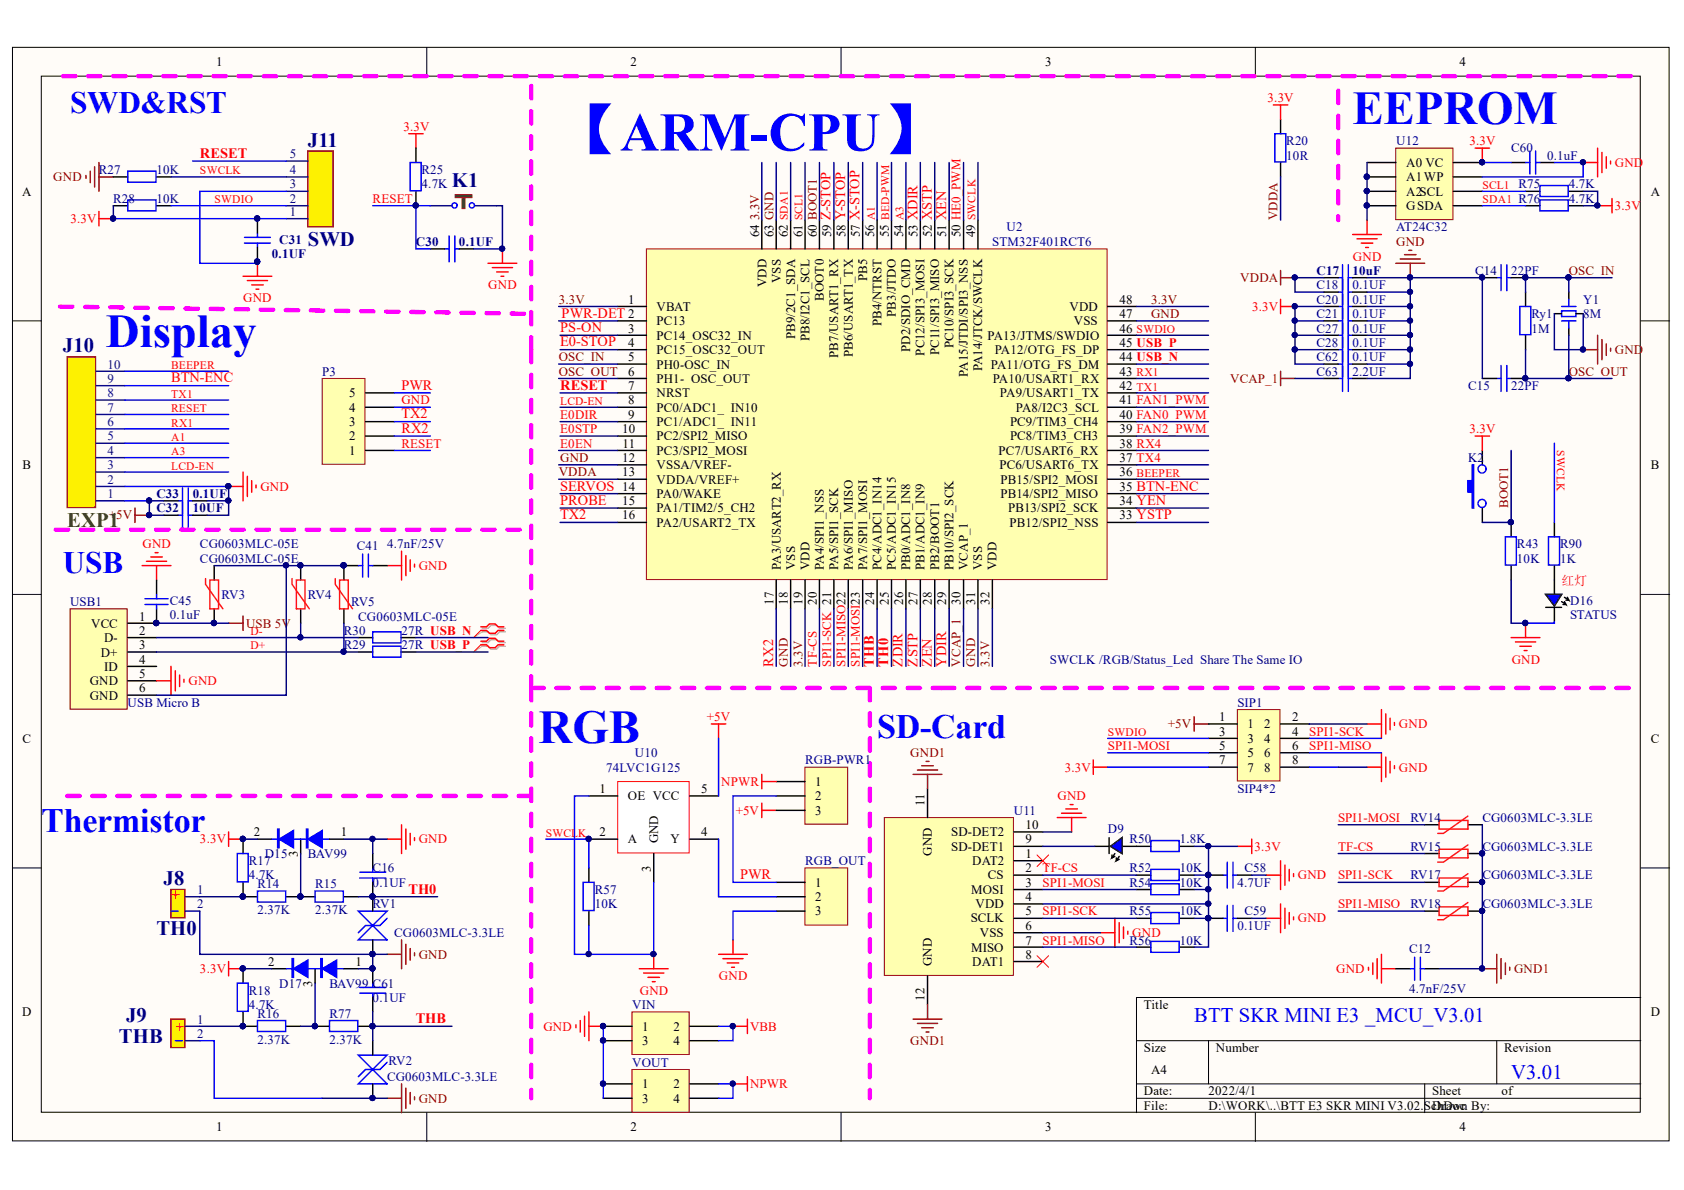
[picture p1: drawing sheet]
<svg xmlns="http://www.w3.org/2000/svg" width="297mm" height="210mm" viewBox="0 0 297 210" stroke-linecap="round" stroke-linejoin="round" font-family="sans-serif">
<defs><g id="words">
<text font-size="10.6" fill="#00f" x="98.8" y="26.5">【ARM-CPU】</text>
<g font-size="8.3" fill="#00f">
<text x="238.6" y="21.8">EEPROM</text>
<text x="18.7" y="61.2">Display</text>
<text x="95" y="131">RGB</text>
</g>
<g font-size="6" fill="#00f">
<text x="154.7" y="130.3">SD-Card</text>
<text x="7.3" y="146.7">Thermistor</text>
</g>
<g font-size="5.5" fill="#00f">
<text x="12.4" y="19.9">SWD&amp;RST</text>
<text x="11.1" y="101.1">USB</text>
</g>
<g font-size="3.6" fill="#000080">
<text x="54.3" y="25.9">J11</text>
<text x="79.7" y="33">K1</text>
<text x="54.3" y="43.4">SWD</text>
<text x="11.1" y="62.1">J10</text>
<text x="28.8" y="156.1">J8</text>
<text x="27.6" y="165">TH0</text>
<text x="21" y="184">THB</text>
<text x="22.2" y="180.2">J9</text>
</g>
<text font-size="3.6" fill="#008000" x="11.8" y="92.9">EXP1</text>
<g font-size="3.6" fill="#00f">
<text x="210.6" y="180.2">BTT SKR MINI E3 _MCU_V3.01</text>
<text x="266.6" y="190.4">V3.01</text>
</g>
<g font-size="2.8" fill="#f00">
<text x="30.2" y="158.8">+</text>
<text x="31" y="182">+</text>
</g>
<g font-size="2.5" fill="#f00">
<text x="35.3" y="27.9">RESET</text>
<text x="98.8" y="58.6">PS-ON</text>
<text x="99.1" y="56">PWR-DET 2</text>
<text x="98.8" y="61.1">E0-STOP</text>
<text x="30.2" y="67.5">BTN-ENC</text>
<text x="70.8" y="68.7">PWR</text>
<text x="98.8" y="68.7">RESET</text>
<text x="70.8" y="73.8">TX2</text>
<text x="70.8" y="76.3">RX2</text>
<text x="98.8" y="86.6">SERVOS 14</text>
<text x="98.8" y="89.1">PROBE</text>
<text x="98.8" y="91.6">TX2</text>
<text x="136.4" y="117.6" transform="rotate(-90 136.4 117.6)">RX2</text>
<text x="154.1" y="117.6" transform="rotate(-90 154.1 117.6)">THB</text>
<text x="156.7" y="117.6" transform="rotate(-90 156.7 117.6)">TH0</text>
<text x="159.2" y="117.6" transform="rotate(-90 159.2 117.6)">ZDIR</text>
<text x="161.8" y="117.6" transform="rotate(-90 161.8 117.6)">ZSTP</text>
<text x="164.4" y="117.6" transform="rotate(-90 164.4 117.6)">ZEN</text>
<text x="166.9" y="117.6" transform="rotate(-90 166.9 117.6)">YDIR</text>
<text x="130.5" y="155.1">PWR</text>
<text x="72.1" y="157.6">TH0</text>
<text x="73.3" y="180.5">THB</text>
</g>
<g font-size="2.3">
<text x="38.2" y="11.7">1</text>
<text x="111.2" y="11.7">2</text>
<text x="184.3" y="11.7">3</text>
<text x="257.4" y="11.7">4</text>
<text x="248" y="29.4">A0 VC</text>
<text x="3.9" y="34.5">A</text>
<text x="248" y="32">A1WP</text>
<text x="248" y="34.5">A2SCL</text>
<text x="291.2" y="34.5">A</text>
<text x="133.9" y="41.8" transform="rotate(-90 133.9 41.8)">64</text>
<text x="136.5" y="41.8" transform="rotate(-90 136.5 41.8)">63 GND</text>
<text x="139" y="41.8" transform="rotate(-90 139 41.8)">62</text>
<text x="141.5" y="41.8" transform="rotate(-90 141.5 41.8)">61</text>
<text x="144.1" y="41.8" transform="rotate(-90 144.1 41.8)">60 BOOT1</text>
<text x="146.6" y="41.8" transform="rotate(-90 146.6 41.8)">59 Z-STOP</text>
<text x="149.1" y="41.8" transform="rotate(-90 149.1 41.8)">58 Y-STOP</text>
<text x="151.7" y="41.8" transform="rotate(-90 151.7 41.8)">57 X-STOP</text>
<text x="154.2" y="41.8" transform="rotate(-90 154.2 41.8)">56</text>
<text x="156.8" y="41.8" transform="rotate(-90 156.8 41.8)">55</text>
<text x="159.3" y="41.8" transform="rotate(-90 159.3 41.8)">54</text>
<text x="161.8" y="41.8" transform="rotate(-90 161.8 41.8)">53 XDIR</text>
<text x="164.4" y="41.8" transform="rotate(-90 164.4 41.8)">52 XSTP</text>
<text x="166.9" y="41.8" transform="rotate(-90 166.9 41.8)">51 XEN</text>
<text x="169.4" y="41.8" transform="rotate(-90 169.4 41.8)">50 HE0_PWM</text>
<text x="172" y="41.8" transform="rotate(-90 172 41.8)">49</text>
<text x="248" y="37">GSDA</text>
<text x="110.8" y="53.6">1</text>
<text x="135.2" y="50.6" transform="rotate(-90 135.2 50.6)">VDD</text>
<text x="137.7" y="49.9" transform="rotate(-90 137.7 49.9)">VSS</text>
<text x="145.3" y="53.1" transform="rotate(-90 145.3 53.1)">BOOT0</text>
<text x="152.9" y="49.6" transform="rotate(-90 152.9 49.6)">PB5</text>
<text x="197.4" y="53.6">48</text>
<text x="110.8" y="58.7">3</text>
<text x="115.8" y="54.9">VBAT</text>
<text x="115.8" y="57.4">PC13</text>
<text x="115.8" y="59.9">PC14_OSC32_IN</text>
<text x="140.3" y="59.8" transform="rotate(-90 140.3 59.8)">PB9/2C1_SDA</text>
<text x="155.5" y="57.6" transform="rotate(-90 155.5 57.6)">PB4/NTRST</text>
<text x="158" y="55.9" transform="rotate(-90 158 55.9)">PB3/JTDO</text>
<text x="174.2" y="59.9">PA13/JTMS/SWDIO</text>
<text x="188.6" y="54.9">VDD</text>
<text x="189.4" y="57.4">VSS</text>
<text x="197.4" y="56.1">47</text>
<text x="197.4" y="58.7">46</text>
<text x="110.8" y="61.2">4</text>
<text x="110.8" y="63.7">5</text>
<text x="115.8" y="62.5">PC15_OSC32_OUT</text>
<text x="115.8" y="65">PH0-OSC_IN</text>
<text x="142.8" y="60.2" transform="rotate(-90 142.8 60.2)">PB8/I2C1_SCL</text>
<text x="147.9" y="63.1" transform="rotate(-90 147.9 63.1)">PB7/USART1_RX</text>
<text x="150.4" y="63" transform="rotate(-90 150.4 63)">PB6/USART1_TX</text>
<text x="160.6" y="62.1" transform="rotate(-90 160.6 62.1)">PD2/SDIO_CMD</text>
<text x="163.1" y="62.7" transform="rotate(-90 163.1 62.7)">PC12/SPI3_MOSI</text>
<text x="165.6" y="62.6" transform="rotate(-90 165.6 62.6)">PC11/SPI3_MISO</text>
<text x="168.2" y="61.5" transform="rotate(-90 168.2 61.5)">PC10/SPI3_SCK</text>
<text x="173.3" y="65.5" transform="rotate(-90 173.3 65.5)">PA14/JTCK/SWCLK</text>
<text x="174.8" y="65">PA11/OTG_FS_DM</text>
<text x="175.4" y="62.5">PA12/OTG_FS_DP</text>
<text x="197.4" y="63.7">44 USB_N</text>
<text x="197.4" y="61.2">45 USB_P</text>
<text x="61.6" y="70.1">5</text>
<text x="110.8" y="66.3">6</text>
<text x="110.8" y="68.8">7</text>
<text x="110.8" y="71.3">8</text>
<text x="115.8" y="67.5">PH1- OSC_OUT</text>
<text x="115.8" y="70.1">NRST</text>
<text x="170.7" y="66.5" transform="rotate(-90 170.7 66.5)">PA15/JTDI/SPI3_NSS</text>
<text x="175.1" y="67.5">PA10/USART1_RX</text>
<text x="176.4" y="70.1">PA9/USART1_TX</text>
<text x="197.4" y="71.3">41 FAN1_PWM</text>
<text x="197.4" y="68.8">42</text>
<text x="197.4" y="66.3">43</text>
<text x="61.6" y="77.7">2</text>
<text x="61.6" y="75.1">3</text>
<text x="61.6" y="72.6">4</text>
<text x="109.7" y="76.4">10</text>
<text x="110.8" y="73.9">9</text>
<text x="115.8" y="72.6">PC0/ADC1_ IN10</text>
<text x="115.8" y="75.1">PC1/ADC1_ IN11</text>
<text x="115.8" y="77.7">PC2/SPI2_MISO</text>
<text x="178.2" y="77.7">PC8/TIM3_CH3</text>
<text x="178.2" y="75.1">PC9/TIM3_CH4</text>
<text x="179.2" y="72.6">PA8/I2C3_SCL</text>
<text x="197.4" y="76.4">39 FAN2_PWM</text>
<text x="197.4" y="73.9">40 FAN0_PWM</text>
<text x="4" y="82.8">B</text>
<text x="61.6" y="80.2">1</text>
<text x="109.7" y="81.5">12</text>
<text x="109.8" y="78.9">11</text>
<text x="115.8" y="80.2">PC3/SPI2_MOSI</text>
<text x="115.8" y="82.8">VSSA/VREF-</text>
<text x="176.1" y="80.2">PC7/USART6_RX</text>
<text x="176.3" y="82.8">PC6/USART6_TX</text>
<text x="197.4" y="81.5">37 TX4</text>
<text x="197.4" y="78.9">38 RX4</text>
<text x="291.2" y="82.8">B</text>
<text x="109.7" y="84">13</text>
<text x="109.7" y="89.1">15</text>
<text x="115.8" y="85.3">VDDA/VREF+</text>
<text x="115.8" y="87.8">PA0/WAKE</text>
<text x="176.5" y="87.8">PB14/SPI2_MISO</text>
<text x="176.5" y="85.3">PB15/SPI2_MOSI</text>
<text x="197.4" y="89.1">34 YEN</text>
<text x="197.4" y="86.6">35 BTN-ENC</text>
<text x="197.4" y="84">36</text>
<text x="109.7" y="91.6">16</text>
<text x="115.8" y="90.4">PA1/TIM2/5_CH2</text>
<text x="115.8" y="92.9">PA2/USART2_TX</text>
<text x="177.8" y="90.4">PB13/SPI2_SCK</text>
<text x="178.1" y="92.9">PB12/SPI2_NSS</text>
<text x="197.4" y="91.6">33 YSTP</text>
<text x="137.7" y="100.5" transform="rotate(-90 137.7 100.5)">PA3/USART2_RX</text>
<text x="140.3" y="100.5" transform="rotate(-90 140.3 100.5)">VSS</text>
<text x="142.8" y="100.5" transform="rotate(-90 142.8 100.5)">VDD</text>
<text x="145.3" y="100.5" transform="rotate(-90 145.3 100.5)">PA4/SPI1_NSS</text>
<text x="147.9" y="100.5" transform="rotate(-90 147.9 100.5)">PA5/SPI1_SCK</text>
<text x="150.4" y="100.5" transform="rotate(-90 150.4 100.5)">PA6/SPI1_MISO</text>
<text x="152.9" y="100.5" transform="rotate(-90 152.9 100.5)">PA7/SPI1_MOSI</text>
<text x="155.5" y="100.5" transform="rotate(-90 155.5 100.5)">PC4/ADC1_IN14</text>
<text x="158" y="100.5" transform="rotate(-90 158 100.5)">PC5/ADC1_IN15</text>
<text x="160.6" y="100.5" transform="rotate(-90 160.6 100.5)">PB0/ADC1_IN8</text>
<text x="163.1" y="100.5" transform="rotate(-90 163.1 100.5)">PB1/ADC1_IN9</text>
<text x="165.6" y="100.5" transform="rotate(-90 165.6 100.5)">PB2/BOOT1</text>
<text x="168.2" y="100.5" transform="rotate(-90 168.2 100.5)">PB10/SPI2_SCK</text>
<text x="170.7" y="100.5" transform="rotate(-90 170.7 100.5)">VCAP_1</text>
<text x="173.3" y="100.5" transform="rotate(-90 173.3 100.5)">VSS</text>
<text x="175.8" y="100.5" transform="rotate(-90 175.8 100.5)">VDD</text>
<text x="136.5" y="106.7" transform="rotate(-90 136.5 106.7)">17</text>
<text x="139" y="106.7" transform="rotate(-90 139 106.7)">18</text>
<text x="141.5" y="106.7" transform="rotate(-90 141.5 106.7)">19</text>
<text x="144.1" y="106.7" transform="rotate(-90 144.1 106.7)">20</text>
<text x="154.2" y="106.7" transform="rotate(-90 154.2 106.7)">24</text>
<text x="156.8" y="106.7" transform="rotate(-90 156.8 106.7)">25</text>
<text x="159.3" y="106.7" transform="rotate(-90 159.3 106.7)">26</text>
<text x="161.8" y="106.7" transform="rotate(-90 161.8 106.7)">27</text>
<text x="164.4" y="106.7" transform="rotate(-90 164.4 106.7)">28</text>
<text x="166.9" y="106.7" transform="rotate(-90 166.9 106.7)">29</text>
<text x="169.4" y="106.7" transform="rotate(-90 169.4 106.7)">30</text>
<text x="172" y="106.7" transform="rotate(-90 172 106.7)">31</text>
<text x="174.5" y="106.7" transform="rotate(-90 174.5 106.7)">32</text>
<text x="16.1" y="110.7">VCC</text>
<text x="18.4" y="113.3">D-</text>
<text x="24.5" y="109.5">1</text>
<text x="24.5" y="112">2</text>
<text x="17.8" y="115.8">D+</text>
<text x="18.4" y="118.3">ID</text>
<text x="24.5" y="114.5">3</text>
<text x="24.5" y="117.1">4</text>
<text x="24.5" y="119.6">5</text>
<text x="15.8" y="120.9">GND</text>
<text x="15.8" y="123.4">GND</text>
<text x="24.5" y="122.1">6</text>
<text x="4" y="131">C</text>
<text x="215" y="127.2">1</text>
<text x="215" y="129.7">3</text>
<text x="220" y="128.5">1</text>
<text x="220" y="131">3</text>
<text x="223" y="128.5">2</text>
<text x="223" y="131">4</text>
<text x="227.9" y="127.2">2</text>
<text x="227.9" y="129.7">4</text>
<text x="291.2" y="131">C</text>
<text x="215" y="132.3">5</text>
<text x="215" y="134.8">7</text>
<text x="220" y="133.6">5</text>
<text x="220" y="136.1">7</text>
<text x="223" y="133.6">6</text>
<text x="223" y="136.1">8</text>
<text x="227.9" y="132.3">6</text>
<text x="227.9" y="134.8">8</text>
<text x="105.7" y="139.9">1</text>
<text x="110.7" y="141.2">OE VCC</text>
<text x="123.7" y="139.9">5</text>
<text x="143.8" y="138.6">1</text>
<text x="143.8" y="141.2">2</text>
<text x="143.8" y="143.7">3</text>
<text x="163.1" y="142.2" transform="rotate(-90 163.1 142.2)">11</text>
<text x="44.8" y="147.5">2</text>
<text x="60.1" y="147.5">1</text>
<text x="105.7" y="147.5">2</text>
<text x="110.7" y="148.8">A</text>
<text x="116.1" y="148.8" transform="rotate(-90 116.1 148.8)">GND</text>
<text x="118.3" y="148.8">Y</text>
<text x="123.7" y="147.5">4</text>
<text x="167.8" y="147.5">SD-DET2</text>
<text x="180.9" y="148.8">9</text>
<text x="180.9" y="146.2">10</text>
<text x="52.5" y="151.2" transform="rotate(-90 52.5 151.2)">3</text>
<text x="114.8" y="153.8" transform="rotate(-90 114.8 153.8)">3</text>
<text x="164.4" y="151" transform="rotate(-90 164.4 151)">GND</text>
<text x="167.8" y="150">SD-DET1</text>
<text x="171.5" y="152.6">DAT2</text>
<text x="174.3" y="155.1">CS</text>
<text x="180.9" y="151.3">1</text>
<text x="180.9" y="153.8">2</text>
<text x="143.8" y="156.4">1</text>
<text x="143.8" y="158.9">2</text>
<text x="143.8" y="161.4">3</text>
<text x="171.3" y="157.6">MOSI</text>
<text x="172.1" y="160.2">VDD</text>
<text x="180.9" y="156.4">3</text>
<text x="180.9" y="158.9">4</text>
<text x="180.9" y="161.4">5</text>
<text x="171.2" y="162.7">SCLK</text>
<text x="171.3" y="167.9">MISO</text>
<text x="172.8" y="165.3">VSS</text>
<text x="180.9" y="164.1">6</text>
<text x="180.9" y="166.6">7</text>
<text x="47.3" y="170.4">2</text>
<text x="62.7" y="170.4">1</text>
<text x="164.4" y="170.3" transform="rotate(-90 164.4 170.3)">GND</text>
<text x="171.5" y="170.4">DAT1</text>
<text x="180.9" y="169.1">8</text>
<text x="3.9" y="179.3">D</text>
<text x="55.1" y="174" transform="rotate(-90 55.1 174)">3</text>
<text x="163.1" y="176.5" transform="rotate(-90 163.1 176.5)">12</text>
<text x="201.8" y="178">Title</text>
<text x="291.2" y="179.3">D</text>
<text x="113.3" y="181.8">1</text>
<text x="113.3" y="184.4">3</text>
<text x="118.8" y="181.8">2</text>
<text x="118.8" y="184.4">4</text>
<text x="201.8" y="185.6">Size</text>
<text x="214.4" y="185.6">Number</text>
<text x="265.3" y="185.6">Revision</text>
<text x="113.3" y="192">1</text>
<text x="118.8" y="192">2</text>
<text x="203" y="189.4">A4</text>
<text x="113.3" y="194.5">3</text>
<text x="118.8" y="194.5">4</text>
<text x="201.8" y="193.2">Date:</text>
<text x="201.8" y="195.8">File:</text>
<text x="213.2" y="193.2">2022/4/1</text>
<text x="213.2" y="195.8">D:\WORK\..\BTT E3 SKR MINI V3.02.SchDoc</text>
<text x="252.6" y="193.2">Sheet</text>
<text x="252.6" y="195.8">Drawn By:</text>
<text x="264.9" y="193.2">of</text>
<text x="38.2" y="199.6">1</text>
<text x="111.2" y="199.6">2</text>
<text x="184.3" y="199.6">3</text>
<text x="257.4" y="199.6">4</text>
</g>
<g font-size="2.3" fill="#f00">
<text x="71.1" y="23.1">3.3V</text>
<text x="223.6" y="18">3.3V</text>
<text x="259.2" y="25.6">3.3V</text>
<text x="284.8" y="29.4">GND</text>
<text x="65.7" y="35.8">RESET</text>
<text x="12.4" y="39.3">3.3V</text>
<text x="284.8" y="37">3.3V</text>
<text x="238.6" y="46">GND</text>
<text x="42.9" y="53.3">GND</text>
<text x="86.1" y="51.1">GND</text>
<text x="220.9" y="54.9">3.3V</text>
<text x="70.8" y="71.3">GND</text>
<text x="98.8" y="73.9">E0DIR</text>
<text x="98.8" y="76.4">E0STP</text>
<text x="259.2" y="76.4">3.3V</text>
<text x="70.8" y="78.9">RESET</text>
<text x="98.8" y="78.9">E0EN</text>
<text x="45.9" y="86.6">GND</text>
<text x="25.1" y="96.7">GND</text>
<text x="73.9" y="100.5">GND</text>
<text x="275.4" y="103.1">红灯</text>
<text x="144.1" y="117.6" transform="rotate(-90 144.1 117.6)">TF-CS</text>
<text x="146.6" y="117.6" transform="rotate(-90 146.6 117.6)">SPI1-SCK 21</text>
<text x="149.1" y="117.6" transform="rotate(-90 149.1 117.6)">SPI1-MISO22</text>
<text x="151.7" y="117.6" transform="rotate(-90 151.7 117.6)">SPI1-MOSI23</text>
<text x="266.6" y="117.1">GND</text>
<text x="33.2" y="120.9">GND</text>
<text x="124.7" y="127.2">+5V</text>
<text x="230.9" y="129.7">SPI1-SCK</text>
<text x="246.8" y="128.5">GND</text>
<text x="187.8" y="136.1">3.3V</text>
<text x="195.4" y="132.3">SPI1-MOSI</text>
<text x="230.9" y="132.3">SPI1-MISO</text>
<text x="246.8" y="136.1">GND</text>
<text x="127.2" y="138.6">NPWR</text>
<text x="129.8" y="143.7">+5V</text>
<text x="186.5" y="141.2">GND</text>
<text x="35.3" y="148.8">3.3V</text>
<text x="73.9" y="148.8">GND</text>
<text x="236" y="145">SPI1-MOSI</text>
<text x="183.9" y="153.8">TF-CS</text>
<text x="221.3" y="150">3.3V</text>
<text x="228.9" y="155.1">GND</text>
<text x="236" y="155.1">SPI1-SCK</text>
<text x="236" y="150">TF-CS</text>
<text x="183.9" y="156.4">SPI1-MOSI</text>
<text x="183.9" y="161.4">SPI1-SCK</text>
<text x="236" y="160.2">SPI1-MISO</text>
<text x="183.9" y="166.6">SPI1-MISO</text>
<text x="199.7" y="165.3">GND</text>
<text x="228.9" y="162.7">GND</text>
<text x="35.3" y="171.7">3.3V</text>
<text x="126.8" y="172.9">GND</text>
<text x="235.7" y="171.7">GND</text>
<text x="112.8" y="175.5">GND</text>
<text x="95.8" y="181.8">GND</text>
<text x="132.3" y="181.8">VBB</text>
<text x="132.3" y="192">NPWR</text>
</g>
<g font-size="2.3" fill="#11037f">
<text x="51.1" y="27.9">5</text>
<text x="51.1" y="35.8">2</text>
<text x="51.1" y="33.2">3</text>
<text x="51.1" y="30.7">4</text>
<text x="51.1" y="38">1</text>
<text x="18.9" y="65">10</text>
<text x="18.9" y="70.1">8</text>
<text x="18.9" y="67.5">9</text>
<text x="18.9" y="77.7">5</text>
<text x="18.9" y="75.1">6</text>
<text x="18.9" y="72.6">7</text>
<text x="18.9" y="82.8">3</text>
<text x="18.9" y="80.2">4</text>
<text x="18.9" y="87.8">1</text>
<text x="18.9" y="85.3">2</text>
<text x="34.8" y="157.6">1</text>
<text x="34.8" y="160.2">2</text>
<text x="34.8" y="180.5">1</text>
<text x="34.8" y="183.1">2</text>
</g>
<g font-size="2.3" fill="#000080">
<text x="226.9" y="25.6">R20</text>
<text x="226.9" y="28.1">10R</text>
<text x="246.3" y="25.6">U12</text>
<text x="266.6" y="26.9">C60</text>
<text x="272.9" y="28.1">0.1uF</text>
<text x="17.4" y="30.7">R27</text>
<text x="20" y="35.8">R28</text>
<text x="27.6" y="30.7">10K</text>
<text x="27.6" y="35.8">10K</text>
<text x="74.4" y="30.7">R25</text>
<text x="74.4" y="33.2">4.7K</text>
<text x="276.7" y="33.2">4.7K</text>
<text x="276.7" y="35.8">4.7K</text>
<text x="177.6" y="40.8">U2</text>
<text x="246.3" y="40.8">AT24C32</text>
<text x="48" y="45.5">0.1UF</text>
<text x="49.2" y="43.1">C31</text>
<text x="73.3" y="43.4">C30</text>
<text x="81" y="43.4">0.1UF</text>
<text x="175" y="43.4">STM32F401RCT6</text>
<text x="232.2" y="53.6">C20</text>
<text x="232.2" y="48.5">C17</text>
<text x="232.2" y="51.1">C18</text>
<text x="238.6" y="53.6">0.1UF</text>
<text x="238.6" y="48.5">10uF</text>
<text x="238.6" y="51.1">0.1UF</text>
<text x="260.2" y="48.5">C14</text>
<text x="266.6" y="48.5">22PF</text>
<text x="279.2" y="53.6">Y1</text>
<text x="232.2" y="56.1">C21</text>
<text x="232.2" y="58.7">C27</text>
<text x="238.6" y="56.1">0.1UF</text>
<text x="238.6" y="58.7">0.1UF</text>
<text x="270.1" y="56.1">Ry1</text>
<text x="270.1" y="58.7">1M</text>
<text x="279.2" y="56.1">8M</text>
<text x="232.2" y="61.2">C28</text>
<text x="232.2" y="63.7">C62</text>
<text x="238.6" y="61.2">0.1UF</text>
<text x="238.6" y="63.7">0.1UF</text>
<text x="56.8" y="66.3">P3</text>
<text x="232.2" y="66.3">C63</text>
<text x="238.6" y="66.3">2.2UF</text>
<text x="258.9" y="68.8">C15</text>
<text x="266.6" y="68.8">22PF</text>
<text x="258.9" y="81.5">K2</text>
<text x="27.6" y="87.8">C33</text>
<text x="34" y="87.8">0.1UF</text>
<text x="27.6" y="90.4">C32</text>
<text x="34" y="90.4">10UF</text>
<text x="35.3" y="99.2">CG0603MLC-05E</text>
<text x="35.3" y="96.7">CG0603MLC-05E</text>
<text x="62.9" y="97">C41</text>
<text x="68.3" y="96.7">4.7nF/25V</text>
<text x="267.6" y="96.7">R43</text>
<text x="267.6" y="99.2">10K</text>
<text x="275.2" y="96.7">R90</text>
<text x="275.2" y="99.2">1K</text>
<text x="12.4" y="106.9">USB1</text>
<text x="29.9" y="106.7">C45</text>
<text x="39.1" y="105.7">RV3</text>
<text x="54.3" y="105.7">RV4</text>
<text x="61.9" y="106.9">RV5</text>
<text x="277" y="106.7">D16</text>
<text x="29.9" y="109.2">0.1uF</text>
<text x="60.7" y="112">R30</text>
<text x="63.2" y="109.5">CG0603MLC-05E</text>
<text x="70.8" y="112">27R USB_N</text>
<text x="277" y="109.2">STATUS</text>
<text x="60.7" y="114.5">R29</text>
<text x="70.8" y="114.5">27R USB_P</text>
<text x="185.2" y="117.1">SWCLK /RGB/Status_Led Share The Same IO</text>
<text x="22.5" y="124.7">USB Micro B</text>
<text x="218.3" y="124.7">SIP1</text>
<text x="106.9" y="136.1">74LVC1G125</text>
<text x="112" y="133.6">U10</text>
<text x="142" y="134.8">RGB-PWR1</text>
<text x="178.8" y="143.7">U11</text>
<text x="218.3" y="139.9">SIP4*2</text>
<text x="195.4" y="147">D9</text>
<text x="199.2" y="148.8">R50</text>
<text x="208.1" y="148.8">1.8K</text>
<text x="248.8" y="145">RV14</text>
<text x="261.5" y="145">CG0603MLC-3.3LE</text>
<text x="43.9" y="152.6">R17</text>
<text x="43.9" y="155.1">4.7K</text>
<text x="46.7" y="151.3">D15</text>
<text x="54.3" y="151.3">BAV99</text>
<text x="65.7" y="153.8">C16</text>
<text x="142" y="152.6">RGB_OUT</text>
<text x="199.2" y="153.8">R52</text>
<text x="208.1" y="153.8">10K</text>
<text x="219.5" y="153.8">C58</text>
<text x="248.8" y="150">RV15</text>
<text x="248.8" y="155.1">RV17</text>
<text x="261.5" y="150">CG0603MLC-3.3LE</text>
<text x="261.5" y="155.1">CG0603MLC-3.3LE</text>
<text x="45.4" y="156.6">R14</text>
<text x="45.4" y="161.2">2.37K</text>
<text x="55.6" y="156.6">R15</text>
<text x="55.6" y="161.2">2.37K</text>
<text x="65.7" y="160.2">RV1</text>
<text x="65.7" y="156.4">0.1UF</text>
<text x="104.9" y="160.2">10K</text>
<text x="104.9" y="157.6">R57</text>
<text x="199.2" y="156.4">R54</text>
<text x="199.2" y="161.4">R55</text>
<text x="208.1" y="156.4">10K</text>
<text x="208.1" y="161.4">10K</text>
<text x="218.3" y="156.4">4.7UF</text>
<text x="219.5" y="161.4">C59</text>
<text x="248.8" y="160.2">RV18</text>
<text x="261.5" y="160.2">CG0603MLC-3.3LE</text>
<text x="69.5" y="165.3">CG0603MLC-3.3LE</text>
<text x="199.2" y="166.6">R56</text>
<text x="208.1" y="166.6">10K</text>
<text x="218.3" y="164.1">0.1UF</text>
<text x="248.5" y="168.1">C12</text>
<text x="43.9" y="175.5">R18</text>
<text x="43.9" y="178">4.7K</text>
<text x="45.4" y="179.5">R16</text>
<text x="49.2" y="174.2">D17</text>
<text x="58.1" y="174.2">BAV99 C61</text>
<text x="58.1" y="179.5">R77</text>
<text x="65.7" y="176.7">0.1UF</text>
<text x="111.5" y="178">VIN</text>
<text x="248.5" y="175.2">4.7nF/25V</text>
<text x="45.4" y="184.1">2.37K</text>
<text x="58.1" y="184.1">2.37K</text>
<text x="68.3" y="190.7">CG0603MLC-3.3LE</text>
<text x="68.5" y="187.9">RV2</text>
<text x="111.5" y="188.2">VOUT</text>
</g>
<g font-size="2.3" fill="#800000">
<text x="9.4" y="32">GND</text>
<text x="133.9" y="38.8" transform="rotate(-90 133.9 38.8)">3.3V</text>
<text x="225.4" y="38.8" transform="rotate(-90 225.4 38.8)">VDDA</text>
<text x="246.3" y="43.4">GND</text>
<text x="98.6" y="53.6">3.3V</text>
<text x="203" y="53.6">3.3V</text>
<text x="218.8" y="49.8">VDDA</text>
<text x="276.7" y="48.5">OSC_IN</text>
<text x="203" y="56.1">GND</text>
<text x="98.6" y="63.7">OSC_IN</text>
<text x="284.8" y="62.5">GND</text>
<text x="98.6" y="66.3">OSC_OUT</text>
<text x="217" y="67.5">VCAP_1</text>
<text x="276.7" y="66.3">OSC_OUT</text>
<text x="98.8" y="81.5">GND</text>
<text x="98.6" y="84">VDDA</text>
<text x="266.1" y="89.6" transform="rotate(-90 266.1 89.6)">BOOT1</text>
<text x="19.2" y="91.6">+5V</text>
<text x="43.4" y="110.7">USB 5V</text>
<text x="139" y="117.6" transform="rotate(-90 139 117.6)">GND</text>
<text x="141.5" y="117.6" transform="rotate(-90 141.5 117.6)">3.3V</text>
<text x="169.4" y="117.6" transform="rotate(-90 169.4 117.6)">VCAP_1</text>
<text x="172" y="117.6" transform="rotate(-90 172 117.6)">GND</text>
<text x="174.5" y="117.6" transform="rotate(-90 174.5 117.6)">3.3V</text>
<text x="206" y="128.5">+5V</text>
<text x="160.6" y="133.6">GND1</text>
<text x="73.9" y="169.1">GND</text>
<text x="267.1" y="171.7">GND1</text>
<text x="160.6" y="184.4">GND1</text>
<text x="73.9" y="194.5">GND</text>
</g>
<g font-size="2" fill="#f00">
<text x="35.3" y="30.8">SWCLK</text>
<text x="37.8" y="35.8">SWDIO</text>
<text x="261.5" y="33.3">SCL1 R75</text>
<text x="261.5" y="35.8">SDA1 R76</text>
<text x="139" y="38.8" transform="rotate(-90 139 38.8)">SDA1</text>
<text x="141.5" y="38.8" transform="rotate(-90 141.5 38.8)">SCL1</text>
<text x="154.3" y="38.8" transform="rotate(-90 154.3 38.8)">A1</text>
<text x="156.8" y="38.8" transform="rotate(-90 156.8 38.8)">BED-PWM</text>
<text x="159.4" y="38.8" transform="rotate(-90 159.4 38.8)">A3</text>
<text x="172.1" y="38.8" transform="rotate(-90 172.1 38.8)">SWCLK</text>
<text x="200.5" y="58.7">SWDIO</text>
<text x="30.2" y="65">BEEPER</text>
<text x="30.2" y="70.2">TX1</text>
<text x="98.8" y="71.4">LCD-EN</text>
<text x="200.5" y="66.3">RX1</text>
<text x="200.5" y="68.9">TX1</text>
<text x="30.2" y="77.8">A1</text>
<text x="30.2" y="72.7">RESET</text>
<text x="30.2" y="75.2">RX1</text>
<text x="30.2" y="80.3">A3</text>
<text x="30.2" y="82.8">LCD-EN</text>
<text x="274.6" y="79.5" transform="rotate(90 274.6 79.5)">SWCLK</text>
<text x="200.5" y="84.1">BEEPER</text>
<text x="44.2" y="112">D-</text>
<text x="44.2" y="114.5">D+</text>
<text x="195.4" y="129.8">SWDIO</text>
<text x="96.3" y="147.6">SWCLK</text>
</g>
</g></defs>
<g fill="#fffcf8" stroke="#000" stroke-width=".18">
<path d="M2.2 8.4h292.2v192.8h-292.2z"/>
<path d="M7.3 13.4h282v182.8h-282z"/>
</g>
<g fill="none" stroke="#000" stroke-width=".18">
<path d="M75.3 8.4v5M148.4 8.4v5M221.4 8.4v5M2.2 56.6h5.1M289.4 56.6h5.1M2.2 104.8h5.1M289.4 104.8h5.1M2.2 153.1h5.1M289.4 153.1h5.1M289.4 175.9h-88.9v20.4M75.3 196.3v5M148.4 196.3v5"/>
<path d="M200.5 183.6h88.9M200.5 191.2h88.9M200.5 193.7h88.9M213.2 183.6v7.6M221.4 196.3v5M251.3 191.2v5.1M264 183.6v7.6"/>
</g>
<path d="M11.1 13.4h277.1M92.4 55.3l-82.6-1.2M93.7 121.4h72.4M153.4 121.4v72.3" fill="none" stroke="#f0f" stroke-width=".76" stroke-dasharray="2.2 2.2"/>
<path d="M30.1 156.9h2.5v5h-2.5z" fill="#fdf101" stroke="#800000" stroke-width=".25"/>
<path d="M32.7 158.2h2.5M32.7 160.7h2.5" fill="none" stroke="#11037f" stroke-width=".25"/>
<path d="M30.2 160.7h1.2" fill="none" stroke="#00f" stroke-width=".25"/>
<path d="M72.1 23.6h2.5M73.4 23.6v2.5" fill="none" stroke="#f00" stroke-width=".25"/>
<path d="M81.5 34.9h.5v1.9h-.5z" fill="#008000" stroke="#800000" stroke-width=".18"/>
<path d="M75.9 36.3h3.8M83.8 36.3h3.8" fill="none" stroke="#11037f" stroke-width=".25"/>
<path d="M80.3 34.3h2.9v.6h-2.9z" fill="#008000" stroke="#800000" stroke-width=".18"/>
<g fill="none" stroke="#00f" stroke-width=".25">
<path d="M78.5 43.9h.7M79.2 41.6v4.6M80.2 43.9h.8M80.2 41.6v4.6"/>
<circle cx="80.2" cy="36.2" r=".46"/>
<circle cx="83.2" cy="36.2" r=".46"/>
</g>
<path d="M86.1 46.4h5.1M86.8 47.2h3.6M87.6 48h2M88.4 48.7h.5M88.6 43.9v2.5" fill="none" stroke="#f00" stroke-width=".25"/>
<circle cx="88.6" cy="43.9" r=".46" fill="#000080" stroke="#000080" stroke-width=".18"/>
<path d="M75.9 43.9h2.6M81 43.9h2.5" fill="none" stroke="#000" stroke-width=".25"/>
<path d="M56.8 66.8h7.6v15.1h-7.6z" fill="#ffffb0" stroke="#800000" stroke-width=".18"/>
<path d="M64.5 79.5h5.1M64.5 76.9h5.1M64.5 74.4h5.1M64.5 71.8h5.1M64.5 69.3h5.1" fill="none" stroke="#000" stroke-width=".25"/>
<path d="M40.3 146.7v2.6M40.3 148h2.6" fill="none" stroke="#f00" stroke-width=".25"/>
<circle cx="42.8" cy="148" r=".46" fill="#000080" stroke="#000080" stroke-width=".18"/>
<path d="M11.9 62.9h4.9v26.6h-4.9z" fill="#fdf101" stroke="#800000" stroke-width=".25"/>
<path d="M16.9 78.2h5.1M16.9 75.6h5.1M16.9 73.1h5.1M16.9 70.6h5.1M16.9 68h5.1M16.9 65.5h5.1M16.9 88.3h5.1M16.9 85.8h5.1M16.9 83.3h5.1M16.9 80.7h5.1" fill="none" stroke="#11037f" stroke-width=".25"/>
<path d="M30.1 179.8h2.5v5h-2.5z" fill="#fdf101" stroke="#800000" stroke-width=".25"/>
<path d="M32.7 181h2.5M32.7 183.6h2.5" fill="none" stroke="#11037f" stroke-width=".25"/>
<path d="M30.9 183.6h1.3" fill="none" stroke="#00f" stroke-width=".25"/>
<path d="M40.3 169.6v2.5M40.3 170.9h2.6" fill="none" stroke="#f00" stroke-width=".25"/>
<circle cx="42.8" cy="170.8" r=".46" fill="#000080" stroke="#000080" stroke-width=".18"/>
<path d="M54.3 26.6h4.5v13.4h-4.5z" fill="#fdf101" stroke="#800000" stroke-width=".25"/>
<path d="M50.5 38.6h3.8M50.5 36.3h3.8M50.5 33.7h3.8M50.5 31.2h3.8M50.5 28.4h3.8" fill="none" stroke="#11037f" stroke-width=".25"/>
<path d="M43.1 42.9h4.6M43.1 41.9h4.6M45.4 41.1v.8M45.4 42.9v.7" fill="none" stroke="#00f" stroke-width=".25"/>
<path d="M45.4 38.6v2.5M45.4 43.6v2.6" fill="none" stroke="#000" stroke-width=".25"/>
<g fill="#000080" stroke="#000080" stroke-width=".18">
<circle cx="45.4" cy="38.5" r=".46"/>
<circle cx="45.4" cy="46.2" r=".46"/>
<circle cx="19.9" cy="38.5" r=".46"/>
</g>
<path d="M17.5 37.3v2.5M17.5 38.6h2.5M42.9 48.7h5.1M43.6 49.5h3.6M44.4 50.3h2M45.2 51h.5M45.4 46.2v2.5" fill="none" stroke="#f00" stroke-width=".25"/>
<path d="M109 137.9h12.6v12.6h-12.6z" fill="#fff" stroke="#f00" stroke-width=".18"/>
<path d="M28.9 90.9h2.5M28.9 88.3h2.5M34 90.9h2.5M34 88.3h2.5M103.9 140.4h5.1M103.9 148h5.1M103.9 153.1v2.5M115.3 150.6v5M121.7 140.4h5M121.7 148h5M103.9 160.7v2.6" fill="none" stroke="#000" stroke-width=".25"/>
<g fill="#000080" stroke="#000080" stroke-width=".18">
<circle cx="103.8" cy="148" r=".46"/>
<circle cx="115.3" cy="168.3" r=".46"/>
</g>
<path d="M31.4 90.9h.8M31.4 88.3h.8M32.2 86.1v7.1M33.2 90.9h.8M33.2 86.1v7.1M33.2 88.3h.8M102.9 155.6h1.9v5h-1.9z" fill="none" stroke="#00f" stroke-width=".25"/>
<g fill="none" stroke="#f00" stroke-width=".25">
<path d="M25.1 99.8h5.1M25.8 99h3.6M26.6 98.2h2M27.4 97.5h.5M27.6 99.8v2.5M125.5 127.7h2.5M126.7 127.7v2.5M134.4 141.7v2.5M134.4 142.9h2.5M112.8 170.9h5.1M113.5 171.6h3.6M114.3 172.4h2"/>
<path d="M115.1 173.2h.5M115.3 168.3v2.6"/>
</g>
<path d="M142 135.3h7.5v10.1h-7.5z" fill="#ffffb0" stroke="#800000" stroke-width=".18"/>
<path d="M136.9 137.9h5.1M136.9 140.4h5.1M136.9 142.9h5.1" fill="none" stroke="#000" stroke-width=".25"/>
<path d="M142 153.1h7.5v10.1h-7.5z" fill="#ffffb0" stroke="#800000" stroke-width=".18"/>
<path d="M136.9 155.6h5.1M136.9 158.2h5.1M136.9 160.7h5.1" fill="none" stroke="#000" stroke-width=".25"/>
<path d="M134.4 136.6v2.5M134.4 137.9h2.5M126.7 168.3h5.1M127.5 169.1h3.6M128.3 169.9h2M129 170.6h.5M129.3 165.8v2.5" fill="none" stroke="#f00" stroke-width=".25"/>
<path d="M111.5 188.6h10.1v7.6h-10.1z" fill="#ffffb0" stroke="#800000" stroke-width=".18"/>
<path d="M106.4 191.2h5.1M106.4 193.7h5.1M121.7 191.2h5M121.7 193.7h5" fill="none" stroke="#000" stroke-width=".25"/>
<circle cx="106.4" cy="191.1" r=".46" fill="#000080" stroke="#000080" stroke-width=".18"/>
<path d="M111.5 178.5h10.1v7.5h-10.1z" fill="#ffffb0" stroke="#800000" stroke-width=".18"/>
<path d="M65.7 158.2v2.5M65.7 165.8v2.5M65.7 183.6v2.5M65.7 191.2v2.5M106.4 181h5.1M106.4 183.6h5.1M121.7 181h5M121.7 183.6h5" fill="none" stroke="#000" stroke-width=".25"/>
<g fill="#000080" stroke="#000080" stroke-width=".18">
<circle cx="106.4" cy="181" r=".46"/>
<circle cx="106.4" cy="183.5" r=".46"/>
<circle cx="129.2" cy="191.1" r=".46"/>
<circle cx="129.2" cy="181" r=".46"/>
<circle cx="65.7" cy="168.3" r=".46"/>
<circle cx="65.7" cy="158.1" r=".46"/>
<circle cx="65.7" cy="193.7" r=".46"/>
</g>
<g fill="none" stroke="#f00" stroke-width=".25">
<path d="M241.1 38.8v2.6M238.6 41.4h5.1M239.4 42.1h3.5M240.1 42.9h2M240.9 43.6h.5M103.1 179.3v3.5M103.9 178.5v5.1M131.8 179.8v2.5M101.6 180.8v.5M102.3 180v2M103.9 181h2.5M129.3 181h2.5"/>
<path d="M129.3 191.2h2.5M131.8 189.9v2.6"/>
</g>
<path d="M63.2 165.8l2.5-2.5 2.6 2.5zM68.3 162l-1.3 1.3h-1.3l2.6-2.6h-5.1l2.5 2.6h-1.2l-1.3 1.2M63.2 191.2l2.5-2.6 2.6 2.6zM68.3 187.4l-1.3 1.2h-1.3l2.6-2.5h-5.1l2.5 2.5h-1.2l-1.3 1.3" fill="none" stroke="#00f" stroke-width=".25"/>
<path d="M246.2 26.1h10.1v12.6h-10.1z" fill="#ffffb0" stroke="#800000" stroke-width=".18"/>
<path d="M241.1 28.7h5.1M241.1 31.2h5.1M241.1 33.7h5.1M241.1 36.3h5.1M256.4 28.7h5.1M256.4 31.2h5.1M256.4 33.7h5.1M256.4 36.3h5.1M266.5 28.7h2.6M271.6 28.7h2.6M45.4 148h2.6M53 148v2.6" fill="none" stroke="#000" stroke-width=".25"/>
<g fill="#000080" stroke="#000080" stroke-width=".18">
<circle cx="241.1" cy="31.2" r=".46"/>
<circle cx="241.1" cy="33.7" r=".46"/>
<circle cx="241.1" cy="36.2" r=".46"/>
<circle cx="261.4" cy="28.6" r=".46"/>
<circle cx="279.2" cy="28.6" r=".46"/>
</g>
<path d="M279.3 28.7h2.5M281.8 26.1v5.1M282.6 26.9v3.5M283.3 27.7v2M284.1 28.4v.5" fill="none" stroke="#f00" stroke-width=".25"/>
<path d="M269.1 28.7h.8M269.9 26.6v4.1M270.9 26.6v4.1M270.9 28.7h.7M48 148h5M49 146.2h.2v3.3h-.2zM49.1 146.2v3.3" fill="none" stroke="#00f" stroke-width=".25"/>
<path d="M49.2 148l2.6-1.5v3z" fill="#00f"/>
<path d="M49.2 148l2.6-1.5v3zM53 148h5.1M54.1 146.2h.2v3.3h-.2zM54.2 146.2v3.3" fill="none" stroke="#00f" stroke-width=".25"/>
<path d="M54.3 148l2.5-1.5v3z" fill="#00f"/>
<path d="M54.3 148l2.5-1.5v3zM50.5 170.9h5.1M51.5 169.1h.3v3.3h-.3zM51.6 169.1v3.3" fill="none" stroke="#00f" stroke-width=".25"/>
<path d="M58.1 148h2.6M48 170.9h2.5M55.6 170.9v2.5" fill="none" stroke="#000" stroke-width=".25"/>
<path d="M51.8 170.9l2.5-1.6v3.1z" fill="#00f"/>
<path d="M51.8 170.9l2.5-1.6v3.1zM55.6 170.9h5.1M56.6 169.1h.2v3.3h-.2zM56.7 169.1v3.3" fill="none" stroke="#00f" stroke-width=".25"/>
<path d="M56.8 170.9l2.6-1.6v3.1z" fill="#00f"/>
<path d="M63.5 153.9h4.5M63.5 154.9h4.5M65.7 153.1v.8M65.7 154.9v.7M56.8 170.9l2.6-1.6v3.1zM63.5 174.2h4.5M63.5 175.2h4.5M65.7 173.4v.8M65.7 175.2v.7" fill="none" stroke="#00f" stroke-width=".25"/>
<path d="M65.7 150.6v2.5M65.7 155.6v2.6M60.7 170.9h2.5M65.7 170.9v2.5M65.7 175.9v2.6" fill="none" stroke="#000" stroke-width=".25"/>
<g fill="#000080" stroke="#000080" stroke-width=".18">
<circle cx="65.7" cy="158.1" r=".46"/>
<circle cx="65.7" cy="170.8" r=".46"/>
</g>
<path d="M93.7 121.4v72.3" fill="none" stroke="#f0f" stroke-width=".76" stroke-dasharray="2.2 2.2"/>
<path d="M156 144.2h22.8v27.8h-22.8z" fill="#ffffb0" stroke="#800000" stroke-width=".18"/>
<g fill="none" stroke="#000" stroke-width=".25">
<path d="M163.6 139.1v5.1M178.9 149.3h5M178.9 151.8h5M178.9 154.4h5M178.9 156.9h5M178.9 159.4h5M178.9 146.7h5M193.1 149.3h2.5M195.6 147.8v2.8M195.9 149.3l2-1.5v2.8zM196.1 150.8v.5M196.6 150.6l-.5 .7 .5-.2"/>
<path d="M196.9 151.3v.5M197.4 151.1l-.5 .7 .5-.2M197.9 149.3h2.6M163.6 172.1v5.1M178.9 162h5M178.9 164.5h5M178.9 167.1h5M178.9 169.6h5"/>
</g>
<path d="M195.9 149.3l2-1.5v2.8z" fill="#00f"/>
<path d="M195.9 149.3l2-1.5v2.8z" fill="none" stroke="#2d1b3e" stroke-width=".25"/>
<g fill="none" stroke="#f00" stroke-width=".25">
<path d="M186.5 144.2h5.1M187.2 143.4h3.6M188 142.7h2M188.8 141.9h.5M189 144.2v2.5M223.3 154.4h2.6M225.9 151.8v5.1M225.9 159.4v5.1M226.6 152.6v3.5M227.4 153.3v2.1M228.2 154.1v.5M194.1 164.5h2.5"/>
<path d="M196.6 162v5.1M197.4 162.7v3.6M198.2 163.5v2M198.9 164.3v.5M223.3 162h2.6M226.6 160.2v3.6M227.4 161v2M228.2 161.7v.5"/>
</g>
<path d="M182.9 150.8l2.1 2M185 150.8l-2.1 2M182.9 168.6l2.1 2M185 168.6l-2.1 2" fill="none" stroke="#f00" stroke-width=".18"/>
<path d="M215.7 154.4h.8M216.5 152.1v4.6M216.5 159.7v4.6M217.5 152.1v4.6M217.5 159.7v4.6M217.5 154.4h.8M215.7 162h.8M217.5 162h.8" fill="none" stroke="#00f" stroke-width=".25"/>
<path d="M213.2 154.4h2.5M218.3 154.4h2.5M213.2 162h2.5M218.3 162h2.5" fill="none" stroke="#000" stroke-width=".25"/>
<g fill="#000080" stroke="#000080" stroke-width=".18">
<circle cx="213.1" cy="161.9" r=".47"/>
<circle cx="213.1" cy="154.3" r=".47"/>
</g>
<path d="M166.1 121.4h20.4" fill="none" stroke="#f0f" stroke-width=".76" stroke-dasharray="2.2 2.2"/>
<path d="M12.4 107.4h10v17.7h-10z" fill="#ffffb0" stroke="#800000" stroke-width=".18"/>
<g fill="none" stroke="#000" stroke-width=".25">
<path d="M20 31.2h2.5M20 36.3h2.5M27.6 31.2h2.6M27.6 36.3h2.6M73.4 26.1v2.6M73.4 33.7v2.6M269.1 36.3h2.5M269.1 33.7h2.5M276.7 36.3h2.6M276.7 33.7h2.6M37.8 99.8v2.5M53 99.8v2.5"/>
<path d="M63.2 99.8h-2.5v2.5M65.7 99.8h2.6M22.5 112.5h5.1M22.5 115h5.1M22.5 117.5h5.1M27.6 107.4v2.5h-5.1M27.6 102.3v2.5M37.8 107.4v2.5M53 107.4v2.5M60.7 107.4v2.5M63.2 112.5h2.5M63.2 115h2.5"/>
<path d="M70.8 112.5h2.6M70.8 115h2.6M22.5 120.1h5.1M22.5 122.6h5.1M42.9 148v2.6M42.9 155.6v2.6h2.5M50.5 158.2h5.1M60.7 158.2h2.5M200.5 149.3h2.5M200.5 154.4h2.5M200.5 156.9h2.5M208.1 149.3h2.5"/>
<path d="M208.1 154.4h2.5M208.1 156.9h2.5M42.9 170.9v2.5M42.9 178.5v2.5h2.5M200.5 167.1h2.5M200.5 162h2.5M208.1 167.1h2.5M208.1 162h2.5M50.5 181h2.5M55.6 181h2.5M63.2 181h2.5"/>
</g>
<g fill="#000080" stroke="#000080" stroke-width=".18">
<circle cx="27.6" cy="109.9" r=".47"/>
<circle cx="37.7" cy="109.9" r=".47"/>
<circle cx="53" cy="99.7" r=".46"/>
<circle cx="60.6" cy="99.7" r=".46"/>
<circle cx="40.3" cy="85.8" r=".46"/>
<circle cx="281.8" cy="36.2" r=".46"/>
<circle cx="261.4" cy="28.6" r=".46"/>
<circle cx="26.3" cy="90.8" r=".46"/>
<circle cx="73.3" cy="36.2" r=".46"/>
<circle cx="42.8" cy="158.1" r=".46"/>
<circle cx="42.8" cy="148" r=".46"/>
<circle cx="53" cy="158.1" r=".46"/>
<circle cx="42.8" cy="181" r=".46"/>
<circle cx="42.8" cy="170.8" r=".46"/>
<circle cx="65.7" cy="181" r=".46"/>
<circle cx="55.5" cy="181" r=".46"/>
</g>
<path d="M36.3 102.1v1l3 4.3M37 102.3h1.5v5.1h-1.5zM51.5 102.1v1l3.1 4.3M52.3 102.3h1.5v5.1h-1.5zM59.1 102.1v1l3.1 4.3M59.9 102.3h1.5v5.1h-1.5z" fill="none" stroke="#ee0e22" stroke-width=".25"/>
<g fill="none" stroke="#00f" stroke-width=".25">
<path d="M22.5 30.2h5v1.9h-5zM22.5 35.3h5v1.9h-5zM72.4 28.7h1.9v4.9h-1.9zM271.6 32.7h5v2h-5zM271.6 35.3h5v1.9h-5zM63.2 99.8h.8M64 97.7v4.1M65 97.7v4.1M65 99.8h.7M25.6 106.6h4.1M25.6 105.6h4.1M27.6 104.8v.8"/>
<path d="M27.6 106.6v.8M65.7 111.4h5v2h-5zM65.7 114h5v1.9h-5zM41.9 150.6h1.9v5h-1.9zM45.4 157.2h5v1.9h-5zM55.6 157.2h5v1.9h-5zM203 148.3h5v1.9h-5zM203 153.3h5v2h-5zM203 155.9h5v1.9h-5zM41.9 173.4h1.9v5h-1.9zM203 166h5v2h-5zM203 161h5v1.9h-5z"/>
<path d="M45.4 180h5v1.9h-5zM58.1 180h5v1.9h-5z"/>
</g>
<g fill="none" stroke="#f00" stroke-width=".25">
<path d="M260.2 26.1h2.5M261.5 26.1v2.6M281.8 36.3h2.5M284.3 35v2.6M40.3 85.8h2.6M42.9 83.3v5M43.6 84v3.6M44.4 84.8v2M45.2 85.5v.6M68.3 99.8h2.5M70.8 97.2v5.1M71.6 98v3.5"/>
<path d="M72.4 98.8v2M73.1 99.5v.5M30.2 117.5v5.1M30.9 118.3v3.6M31.7 119.1v2M32.4 119.8v.5M84.8 113.1h1l.5-.5h1.1l.5 .5h1M84.8 113.7h1l.5 .5h1.1l.5-.5h1M84.8 110.6h1l.5-.5h1.1l.5 .5h1M84.8 111.2h1l.5 .5h1.1l.5-.5h1M27.6 120.1h2.6M241.1 135.3h2.6"/>
<path d="M243.7 132.8v5.1M244.4 133.5v3.6M245.2 134.3v2M246 135.1v.5M68.3 148h2.5M70.8 145.5v5.1M71.6 146.2v3.6M72.4 147v2M73.1 147.8v.5M218.3 149.3h2.5M220.8 148v2.6M241.4 170.6v.5"/>
<path d="M242.1 169.9v2M242.9 169.1v3.5M243.7 168.3v5.1M243.7 170.9h2.5"/>
</g>
<path d="M236 16v22.8M93.7 61.7v59.7M93.7 61.7v-48.3M9.8 93.4h83.9M187.8 121.4h100.4M93.7 140.4h-83.9" fill="none" stroke="#f0f" stroke-width=".76" stroke-dasharray="2.2 2.2"/>
<g fill="none" stroke="#800000" stroke-width=".25">
<path d="M15.2 31v.5M15.9 30.2v2M16.7 29.4v3.6M17.5 28.7v5M17.5 31.2h2.5M23.8 89.6v2.6M23.8 90.9h2.5M40.3 109.9h2.6M42.9 108.7v2.5M210.6 126.4v2.6M210.6 127.7h2.6M68.3 168.3h2.5"/>
<path d="M70.8 165.8v5.1M71.6 166.6v3.5M72.4 167.3v2M73.1 168.1v.5M68.3 193.7h2.5M70.8 191.2v5.1M71.6 191.9v3.6M72.4 192.7v2M73.1 193.5v.5"/>
</g>
<path d="M85.1 113.4h1l.5-.6h1l.5 .6h1M85.1 114h1l.5 .5h1l.5-.5h1M85.1 110.8h1l.5-.5h1l.5 .5h1M85.1 111.4h1l.5 .6h1l.5-.6h1" fill="none" stroke="#d0a19e" stroke-width=".25"/>
<path d="M85.1 114l-1.6 1M85.1 111.4l-1.6 1.1" fill="none" stroke="#d0a19e" stroke-width=".18"/>
<path d="M84.8 113.7l-1.3 1.3M84.8 111.2l-1.3 1.3" fill="none" stroke="#f00" stroke-width=".18"/>
<path d="M218.3 125.2h7.5v12.6h-7.5z" fill="#ffffb0" stroke="#800000" stroke-width=".18"/>
<g fill="none" stroke="#000" stroke-width=".25">
<path d="M213.2 127.7h5.1M213.2 130.2h5.1M213.2 132.8h5.1M213.2 135.3h5.1M225.9 127.7h5.1M225.9 130.2h5.1M225.9 132.8h5.1M225.9 135.3h5.1M251.3 150.6h2.5M251.3 145.5h2.5M251.3 155.6h2.5M258.9 150.6h2.6"/>
<path d="M258.9 145.5h2.6M258.9 155.6h2.6M246.2 170.9h2.6M251.3 160.7h2.5M251.3 170.9h2.5M258.9 160.7h2.6"/>
</g>
<path d="M192.8 134.1v2.5M192.8 135.3h2.6M241.1 127.7h2.6M243.7 125.2v5M244.4 125.9v3.6M245.2 126.7v2M246 127.4v.6" fill="none" stroke="#f00" stroke-width=".25"/>
<g fill="#000080" stroke="#000080" stroke-width=".18">
<circle cx="261.4" cy="150.5" r=".46"/>
<circle cx="261.4" cy="160.7" r=".46"/>
<circle cx="261.4" cy="155.6" r=".46"/>
<circle cx="261.4" cy="170.8" r=".46"/>
</g>
<path d="M253.8 149.8h5.1v1.5h-5.1zM253.8 144.7h5.1v1.5h-5.1zM253.8 160h5.1v1.5h-5.1zM253.8 154.9h5.1v1.5h-5.1zM258.9 149l-4.3 3.1h-1M258.9 144l-4.3 3h-1M258.9 159.2l-4.3 3h-1M258.9 154.1l-4.3 3.1h-1" fill="none" stroke="#ee0e22" stroke-width=".25"/>
<path d="M248.8 170.9h.7M249.5 168.8v4.1M250.5 168.8v4.1M250.5 170.9h.8" fill="none" stroke="#00f" stroke-width=".25"/>
<g fill="none" stroke="#800000" stroke-width=".25">
<path d="M161.1 136.6h5M161.8 135.8h3.6M162.6 135.1h2M163.4 134.3h.5M163.6 136.6v2.5M161.1 179.8h5M163.6 177.2v2.6M261.5 170.9h2.5M264 168.3v5.1M264.8 169.1v3.5M265.5 169.9v2M266.3 170.6v.5"/>
<path d="M161.8 180.5h3.6M162.6 181.3h2M163.4 182h.5"/>
</g>
<path d="M114 43.9h81.3v58.3h-81.3z" fill="#ffffb0" stroke="#800000" stroke-width=".18"/>
<g fill="none" stroke="#000" stroke-width=".25">
<path d="M134.4 38.8v5.1M136.9 38.8v5.1M139.5 38.8v5.1M142 38.8v5.1M144.5 38.8v5.1M147.1 38.8v5.1M149.6 38.8v5.1M152.2 38.8v5.1M154.7 38.8v5.1M157.3 38.8v5.1M159.8 38.8v5.1M162.3 38.8v5.1"/>
<path d="M164.9 38.8v5.1M167.4 38.8v5.1M170 38.8v5.1M172.5 38.8v5.1M109 54.1h5M109 56.6h5M109 59.1h5M195.4 54.1h5.1M195.4 56.6h5.1M195.4 59.1h5.1M109 61.7h5M109 64.2h5"/>
<path d="M109 66.8h5M109 69.3h5M109 71.8h5M109 74.4h5M109 76.9h5M109 79.5h5M195.4 61.7h5.1M195.4 64.2h5.1M195.4 66.8h5.1M195.4 69.3h5.1M195.4 71.8h5.1M195.4 74.4h5.1"/>
<path d="M195.4 76.9h5.1M195.4 79.5h5.1M109 82h5M109 84.5h5M109 87.1h5M109 89.6h5M109 92.2h5M195.4 82h5.1M195.4 84.5h5.1M195.4 87.1h5.1M195.4 89.6h5.1M195.4 92.2h5.1"/>
<path d="M136.9 102.3v5.1M139.5 102.3v5.1M142 102.3v5.1M144.5 102.3v5.1M147.1 102.3v5.1M149.6 102.3v5.1M152.2 102.3v5.1M154.7 102.3v5.1M157.3 102.3v5.1M159.8 102.3v5.1M162.3 102.3v5.1M164.9 102.3v5.1"/>
<path d="M167.4 102.3v5.1M170 102.3v5.1M172.5 102.3v5.1M175 102.3v5.1M272.7 104.8h2.7l-1.2 2.1zM272.7 107.1h2.7M274.2 102.3v2.5M274.2 107.1v2.6M275.4 106.1l.8 .5-.2-.5M275.7 106.6h.5M276 105.4l.7 .5-.2-.5M276.2 105.9h.5"/>
</g>
<path d="M272.7 104.8h2.7l-1.2 2.1z" fill="#00f"/>
<path d="M272.7 104.8h2.7l-1.2 2.1z" fill="none" stroke="#2d1b3e" stroke-width=".25"/>
<path d="M224.6 18.5h2.6M225.9 18.5v2.5M225.9 52.8v2.5M225.9 54.1h2.5M266.5 112.5h5.1M267.3 113.2h3.6M268.1 114h2M268.8 114.8h.5M269.1 109.9v2.6" fill="none" stroke="#f00" stroke-width=".25"/>
<g fill="#000080" stroke="#000080" stroke-width=".18">
<circle cx="269" cy="109.9" r=".46"/>
<circle cx="228.4" cy="54" r=".46"/>
<circle cx="261.4" cy="48.9" r=".46"/>
<circle cx="269" cy="48.9" r=".46"/>
<circle cx="269" cy="66.7" r=".46"/>
<circle cx="279.2" cy="61.6" r=".46"/>
<circle cx="228.4" cy="48.9" r=".46"/>
<circle cx="248.7" cy="48.9" r=".46"/>
<circle cx="276.7" cy="48.9" r=".46"/>
<circle cx="276.7" cy="66.7" r=".46"/>
<circle cx="266.5" cy="92.1" r=".46"/>
<circle cx="73.3" cy="36.2" r=".46"/>
<circle cx="40.3" cy="85.8" r=".46"/>
<circle cx="26.3" cy="88.3" r=".46"/>
<circle cx="45.4" cy="46.2" r=".46"/>
<circle cx="103.8" cy="168.3" r=".46"/>
<circle cx="129.2" cy="191.1" r=".46"/>
<circle cx="115.3" cy="168.3" r=".46"/>
<circle cx="241.1" cy="31.2" r=".46"/>
<circle cx="241.1" cy="33.7" r=".46"/>
<circle cx="241.1" cy="36.2" r=".46"/>
<circle cx="261.4" cy="28.6" r=".46"/>
<circle cx="53" cy="158.1" r=".46"/>
<circle cx="65.7" cy="148" r=".46"/>
<circle cx="42.8" cy="170.8" r=".46"/>
<circle cx="65.7" cy="193.7" r=".46"/>
<circle cx="106.4" cy="191.1" r=".46"/>
<circle cx="106.4" cy="183.5" r=".46"/>
<circle cx="106.4" cy="181" r=".46"/>
<circle cx="213.1" cy="159.4" r=".46"/>
<circle cx="213.1" cy="161.9" r=".47"/>
<circle cx="213.1" cy="154.3" r=".47"/>
<circle cx="213.1" cy="149.2" r=".46"/>
<circle cx="50.4" cy="99.7" r=".46"/>
<circle cx="60.6" cy="115" r=".46"/>
<circle cx="53" cy="112.4" r=".46"/>
<circle cx="37.7" cy="109.9" r=".47"/>
<circle cx="27.6" cy="109.9" r=".47"/>
<circle cx="53" cy="99.7" r=".46"/>
<circle cx="60.6" cy="99.7" r=".46"/>
<circle cx="26.3" cy="90.8" r=".46"/>
<circle cx="40.3" cy="88.3" r=".46"/>
<circle cx="279.2" cy="28.6" r=".46"/>
<circle cx="45.4" cy="38.5" r=".46"/>
<circle cx="19.9" cy="38.5" r=".46"/>
<circle cx="88.6" cy="43.9" r=".46"/>
<circle cx="65.7" cy="158.1" r=".46"/>
<circle cx="103.8" cy="148" r=".46"/>
<circle cx="129.2" cy="181" r=".46"/>
<circle cx="213.1" cy="156.9" r=".46"/>
<circle cx="281.8" cy="36.2" r=".46"/>
<circle cx="42.8" cy="148" r=".46"/>
<circle cx="65.7" cy="181" r=".46"/>
<circle cx="55.5" cy="181" r=".46"/>
<circle cx="65.7" cy="168.3" r=".46"/>
<circle cx="65.7" cy="170.8" r=".46"/>
<circle cx="42.8" cy="181" r=".46"/>
<circle cx="42.8" cy="158.1" r=".46"/>
<circle cx="261.4" cy="150.5" r=".46"/>
<circle cx="261.4" cy="155.6" r=".46"/>
<circle cx="261.4" cy="160.7" r=".46"/>
<circle cx="261.4" cy="170.8" r=".46"/>
<circle cx="228.4" cy="61.6" r=".46"/>
<circle cx="228.4" cy="59.1" r=".46"/>
<circle cx="228.4" cy="56.5" r=".46"/>
<circle cx="248.7" cy="54" r=".46"/>
<circle cx="248.7" cy="56.5" r=".46"/>
<circle cx="248.7" cy="59.1" r=".46"/>
<circle cx="248.7" cy="61.6" r=".46"/>
<circle cx="248.7" cy="64.2" r=".46"/>
<circle cx="248.7" cy="51.5" r=".46"/>
</g>
<g fill="none" stroke="#00f" stroke-width=".25">
<path d="M20 38.6h30.5M30.2 36.3h20.3M34 28.4h16.5M50.5 33.7h-15.3v12.7h10.2v-.2M65.7 36.3h10.2M73.4 36.3v7.6h2.5M224.9 23.6h1.9v5h-1.9zM261.5 36.3h7.6M261.5 28.7h5M261.5 33.7h7.6M274.2 28.7h5.1v2.5h-17.8M236 54.1h.8"/>
<path d="M236 49h.8M236 51.5h.8M236 56.6h.8M236 59.1h.8M236.8 46.7v22.3M237.8 54.1h.8M237.8 46.7v22.3M237.8 49h.8M237.8 51.5h.8M237.8 56.6h.8M237.8 59.1h.8M264 49h.8"/>
<path d="M264.8 46.7v4.6M265.8 49h.7M265.8 46.7v4.6M268.1 54.1h1.9v4.9h-1.9zM275.4 54.8h2.6v1h-2.6zM275.4 54.1h2.6M275.4 56.6h2.6M276.7 52.8v1.3M276.7 56.6v1.3M22 68h18.3M22 65.5h18.3M22 70.6h18.3"/>
<path d="M22 73.1h18.3M22 75.6h18.3M22 78.2h18.3M69.6 71.8h6.3M69.6 74.4h6.3M69.6 76.9h6.3M69.6 79.5h6.3M69.6 69.3h6.3M236 66.8h.8M236 61.7h.8M236 64.2h.8M237.8 66.8h.8"/>
<path d="M237.8 61.7h.8M237.8 64.2h.8M264 66.8h.8M264.8 64.5v4.5M265.8 64.5v4.5M265.8 66.8h.7M274.2 78.2v14M22 85.8h18.3M22 88.3h4.3M22 80.7h18.3M22 83.3h18.3M265.5 94.7h2v5h-2z"/>
<path d="M273.1 94.7h2v5h-2zM274.2 109.7v.2h-5.1M126.7 130.2v10.2M195.4 130.2h17.8M195.4 132.8h17.8M195.4 135.3h17.8M231 130.2h12.7M231 132.8h12.7M231 135.3h5M96.2 148h7.7v5.1M103.9 140.4h-2.6v27.9h2.6M115.3 155.6v12.7h-11.4v-5"/>
<path d="M126.7 148v10.2h10.2M136.9 140.4h-7.6v15.2h7.6M136.9 160.7h-7.6v5.1M35.2 183.6h2.6v10.1h19M106.4 181v12.7M126.7 191.2h2.6v2.5h-2.6M126.7 181h2.6v2.6h-2.6"/>
</g>
<g fill="none" stroke="#000" stroke-width=".25">
<path d="M225.9 21v2.6M225.9 28.7v2.5M233.5 54.1h2.5M233.5 49h2.5M233.5 51.5h2.5M233.5 56.6h2.5M233.5 59.1h2.5M238.6 54.1h2.5M238.6 49h2.5M238.6 51.5h2.5M238.6 56.6h2.5M238.6 59.1h2.5"/>
<path d="M261.5 49h2.5M266.5 49h2.6M269.1 51.5v2.6M269.1 59.1v2.6M274.2 55.3h1.2M276.7 51.5v1.3M276.7 57.9v1.2M278 55.3h1.3M233.5 66.8h2.5M233.5 61.7h2.5M233.5 64.2h2.5M238.6 66.8h2.5"/>
<path d="M238.6 61.7h2.5M238.6 64.2h2.5M261.5 66.8h2.5M261.5 79.5v2.5M266.5 66.8h2.6M261.5 89.6v2.6M266.5 92.2v2.5M266.5 99.8v2.5M274.2 92.2v2.5M274.2 99.8v2.5"/>
</g>
<g fill="none" stroke="#800000" stroke-width=".25">
<path d="M225.9 47.7v2.6M225.9 49h2.5M246.2 46.4h5.1M247 45.7h3.5M247.7 44.9h2.1M248.5 44.2h.5M248.8 46.4v2.6M281.8 59.1v5.1M282.6 59.9v3.6M225.9 65.5v2.5M225.9 66.8h2.5M279.3 61.7h2.5"/>
<path d="M283.3 60.7v2M284.1 61.4v.5"/>
</g>
<g fill="none" stroke="#000080" stroke-width=".25">
<path d="M20 36.3v2.3M30.2 31.2h20.3M87.6 36.3h1v7.6h-5.1M134.4 28.7v10.1M136.9 28.7v10.1M139.5 28.7v10.1M142 28.7v10.1M144.5 28.7v10.1M147.1 28.7v10.1M149.6 28.7v10.1M152.2 28.7v10.1M154.7 28.7v10.1"/>
<path d="M157.3 28.7v10.1M159.8 28.7v10.1M162.3 28.7v10.1M164.9 28.7v10.1M167.4 28.7v10.1M170 28.7v10.1M172.5 28.7v10.1M225.9 31.2v7.6M241.1 28.7v10.1M279.3 33.7h2.5v2.6h-2.5M98.5 56.6h10.5M98.5 54.1h10.5"/>
<path d="M98.8 59.1h10.2M200.5 59.1h12.7M200.5 56.6h12.7M200.5 54.1h12.7M233.5 49h-5.1v2.5h5.1M233.5 59.1h-5.1v5.1h5.1M233.5 54.1h-5.1v2.5M233.5 56.6h-5.1v2.5M241.1 54.1h7.7v10.1h-7.7M241.1 49h7.7v5.1M241.1 59.1h7.7M241.1 56.6h7.7"/>
<path d="M241.1 51.5h7.7M248.8 49h12.7v17.8M274.2 55.3v6.4h5.1v-6.4M276.7 59.1v7.7h7.6M276.7 49v2.5M284.3 49h-15.2v2.5M98.5 66.8h10.5M98.5 64.2h10.5M98.5 79.5h10.5M98.8 61.7h10.2M98.8 71.8h10.2M98.8 69.3h10.2"/>
<path d="M98.8 76.9h10.2M98.8 74.4h10.2M200.5 61.7h12.7M200.5 71.8h12.7M200.5 69.3h12.7M200.5 66.8h12.7M200.5 64.2h12.7M200.5 79.5h12.7M200.5 76.9h12.7M200.5 74.4h12.7M228.4 61.7h5.1M228.4 66.8h5.1"/>
<path d="M241.1 61.7h7.7M248.8 64.2v2.6h-7.7M269.1 61.7v5.1h7.6M28.9 88.3h-2.6v2.6h2.6M36.5 88.3h3.8M37.8 99.8h22.9M40.3 85.8v5.1h-3.8M50.5 99.8v22.8h-22.9M98.5 82h10.5M98.5 84.5h10.5M98.8 92.2h10.2M98.8 89.6h10.2"/>
<path d="M98.8 87.1h10.2M200.5 82h12.7M200.5 92.2h12.7M200.5 89.6h12.7M200.5 87.1h12.7M200.5 84.5h12.7M27.6 115h35.6M27.6 112.5h35.6M27.6 109.9h12.7M53 109.9v2.6M60.7 109.9v5.1M73.4 115h12.7"/>
<path d="M73.4 112.5h12.7M136.9 107.4v10.1M139.5 107.4v10.1M142 107.4v10.1M144.5 107.4v10.1M147.1 107.4v10.1M149.6 107.4v10.1M152.2 107.4v10.1M154.7 107.4v10.1M157.3 107.4v10.1M159.8 107.4v10.1M162.3 107.4v10.1"/>
<path d="M164.9 107.4v10.1M167.4 107.4v10.1M170 107.4v10.1M172.5 107.4v10.1M175 107.4v10.1M266.5 102.3v7.6h2.6M231 127.7h10.1M236 135.3h5.1M35.2 158.2h7.7M42.9 148h2.5M53 150.6v7.6M60.7 148h7.6"/>
<path d="M63.2 158.2h14M65.7 148v2.6M183.9 159.4h29.3M183.9 156.9h16.6M183.9 154.4h16.6M183.9 149.3h9.2M183.9 146.7h5.1M210.6 149.3h7.7M210.6 156.9h2.6v10.2h-2.6M210.6 154.4h2.6M213.2 149.3v7.6M220.8 154.4h2.5"/>
<path d="M236 145.5h15.3M236 150.6h15.3M236 155.6h15.3M261.5 145.5v25.4h-7.7M35.2 160.7v7.6h30.5M42.9 170.9h5.1M55.6 173.4v7.6h-2.6M65.7 178.5v5.1M65.7 168.3v2.6h-2.5M65.7 168.3h2.6M183.9 167.1h16.6M183.9 164.5h10.2"/>
<path d="M183.9 162h16.6M210.6 162h2.6M220.8 162h2.5M236 160.7h15.3M35.2 181h7.7M56.8 193.7h11.5M65.7 181h14"/>
</g>
<path d="M259.7 82h.2v7.6h-.2v-2.8h-.8v-2h.8z" fill-rule="evenodd" fill="#00f"/>
<g fill="none" stroke="#00f" stroke-width=".25">
<path d="M259.7 82h.2v7.6h-.2v-2.8h-.8v-2h.8z"/>
<circle cx="261.4" cy="82.7" r=".72"/>
<circle cx="261.4" cy="88.8" r=".71"/>
</g>
<path d="M266.5 79.5v12.7h-5" fill="none" stroke="#000080" stroke-width=".25"/>
<circle cx="266.5" cy="92.1" r=".46" fill="#000080" stroke="#000080" stroke-width=".18"/>
<path d="M260.2 76.9h2.5M261.5 76.9v2.6" fill="none" stroke="#f00" stroke-width=".25"/>
<use href="#words"/>
</svg>
